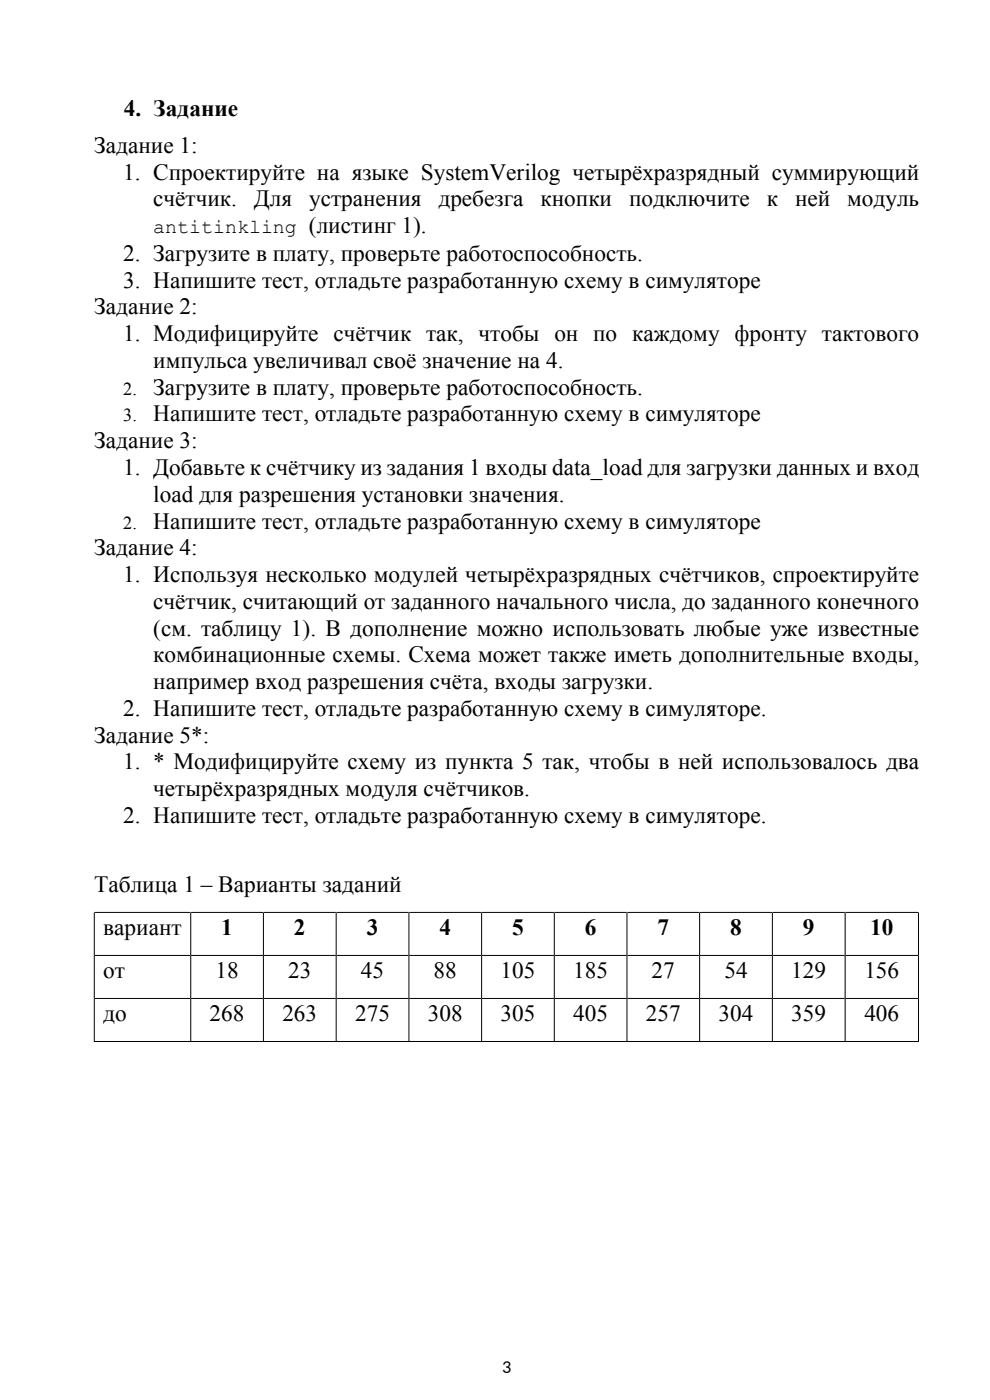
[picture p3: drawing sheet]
<svg xmlns="http://www.w3.org/2000/svg" width="210mm" height="297mm" viewBox="0 0 210 297" stroke-linecap="round" stroke-linejoin="round" font-family="sans-serif">
<defs><g id="words">
<g font-size="4.9">
<text x="26.3" y="24.6">4. Задание</text>
<text x="20" y="32.4">Задание 1:</text>
<text x="26.2" y="38.1">1. Спроектируйте на языке SystemVerilog четырёхразрядный суммирующий</text>
<text x="32.5" y="43.8">счётчик.</text>
<text x="53.9" y="43.8">Для</text>
<text x="65.6" y="43.8">устранения</text>
<text x="93" y="43.8">дребезга</text>
<text x="114.7" y="43.8">кнопки</text>
<text x="133.4" y="43.8">подключите</text>
<text x="162.7" y="43.8">к</text>
<text x="168.7" y="43.8">ней</text>
<text x="179.7" y="43.8">модуль</text>
<text x="65.5" y="49.4">(листинг 1).</text>
<text x="26.2" y="55.3">2. Загрузите в плату, проверьте работоспособность.</text>
<text x="26.2" y="61">3. Напишите тест, отладьте разработанную схему в симуляторе</text>
<text x="20" y="66.7">Задание 2:</text>
<text x="26.2" y="72.4">1. Модифицируйте счётчик так, чтобы он по каждому фронту тактового</text>
<text x="32.5" y="78">импульса увеличивал своё значение на 4.</text>
<text x="32.5" y="83.7">Загрузите в плату, проверьте работоспособность.</text>
<text x="32.5" y="89.4">Напишите тест, отладьте разработанную схему в симуляторе</text>
<text x="20" y="95.1">Задание 3:</text>
<text x="26.2" y="100.8">1. Добавьте к счётчику из задания 1 входы data_load для загрузки данных и вход</text>
<text x="32.5" y="106.4">load для разрешения установки значения.</text>
<text x="32.5" y="112.1">Напишите тест, отладьте разработанную схему в симуляторе</text>
<text x="20" y="117.8">Задание 4:</text>
<text x="26.2" y="123.5">1. Используя несколько модулей четырёхразрядных счётчиков, спроектируйте</text>
<text x="32.5" y="129.2">счётчик, считающий от заданного начального числа, до заданного конечного</text>
<text x="32.5" y="134.8">(см. таблицу 1). В дополнение можно использовать любые уже известные</text>
<text x="32.5" y="140.5">комбинационные схемы. Схема может также иметь дополнительные входы,</text>
<text x="32.5" y="146.2">например вход разрешения счёта, входы загрузки.</text>
<text x="26.2" y="151.9">2. Напишите тест, отладьте разработанную схему в симуляторе.</text>
<text x="20" y="157.6">Задание 5*:</text>
<text x="26.2" y="163.2">1. * Модифицируйте схему из пункта 5 так, чтобы в ней использовалось два</text>
<text x="32.5" y="168.9">четырёхразрядных модуля счётчиков.</text>
<text x="26.2" y="174.6">2. Напишите тест, отладьте разработанную схему в симуляторе.</text>
<text x="20" y="189.2">Таблица 1 – Варианты заданий</text>
<text x="21.9" y="198.4">вариант</text>
<text x="46.9" y="198.4">1</text>
<text x="62.4" y="198.4">2</text>
<text x="77.8" y="198.4">3</text>
<text x="93.2" y="198.4">4</text>
<text x="108.6" y="198.4">5</text>
<text x="124.1" y="198.4">6</text>
<text x="139.5" y="198.4">7</text>
<text x="154.9" y="198.4">8</text>
<text x="170.3" y="198.4">9</text>
<text x="184.6" y="198.4">10</text>
<text x="21.9" y="207.5">от</text>
<text x="45.7" y="207.5">18</text>
<text x="61.1" y="207.5">23</text>
<text x="76.6" y="207.5">45</text>
<text x="92" y="207.5">88</text>
<text x="106.2" y="207.5">105</text>
<text x="121.6" y="207.5">185</text>
<text x="138.2" y="207.5">27</text>
<text x="153.7" y="207.5">54</text>
<text x="167.9" y="207.5">129</text>
<text x="183.4" y="207.5">156</text>
<text x="21.9" y="216.6">до</text>
<text x="44.5" y="216.6">268</text>
<text x="59.9" y="216.6">263</text>
<text x="75.3" y="216.6">275</text>
<text x="90.8" y="216.6">308</text>
<text x="106.2" y="216.6">305</text>
<text x="121.6" y="216.6">405</text>
<text x="137" y="216.6">257</text>
<text x="152.4" y="216.6">304</text>
<text x="167.9" y="216.6">359</text>
<text x="183.4" y="216.6">406</text>
</g>
<text font-size="4.2" x="32.5" y="49.4">antitinkling</text>
<g font-size="3.9">
<text x="26.2" y="83.7">2.</text>
<text x="26.2" y="89.4">3.</text>
<text x="26.2" y="112.1">2.</text>
<text x="106.5" y="291.3">3</text>
</g>
</g></defs>
<g fill="none" stroke="#000" stroke-width=".21">
<path d="M20 193.6v27.3M20.1 193.6h20.3M40.5 193.6v27.3M40.6 193.6h15.2M55.9 193.6v27.3M56 193.6h15.2M71.3 193.6v27.3M71.4 193.6h15.3M86.7 193.6v27.3M86.8 193.6h15.3M102.2 193.6v27.3M102.3 193.6h15.2"/>
<path d="M117.6 193.6v27.3M117.7 193.6h15.2M133 193.6v27.3M133.1 193.6h15.2M148.4 193.6v27.3M148.5 193.6h15.3M163.8 193.6v27.3M163.9 193.6h15.3M179.3 193.6v27.3M179.4 193.6h15.4M194.8 193.6v27.3M20.1 202.7h20.3"/>
<path d="M20.1 211.8h20.3M40.6 202.7h15.2M40.6 211.8h15.2M56 202.7h15.2M56 211.8h15.2M71.4 202.7h15.3M71.4 211.8h15.3M86.8 202.7h15.3M86.8 211.8h15.3M102.3 202.7h15.2M102.3 211.8h15.2M117.7 202.7h15.2"/>
<path d="M117.7 211.8h15.2M133.1 202.7h15.2M133.1 211.8h15.2M148.5 202.7h15.3M148.5 211.8h15.3M163.9 202.7h15.3M163.9 211.8h15.3M179.4 202.7h15.4M179.4 211.8h15.4M19.9 220.9h175"/>
</g>
<use href="#words"/>
</svg>
